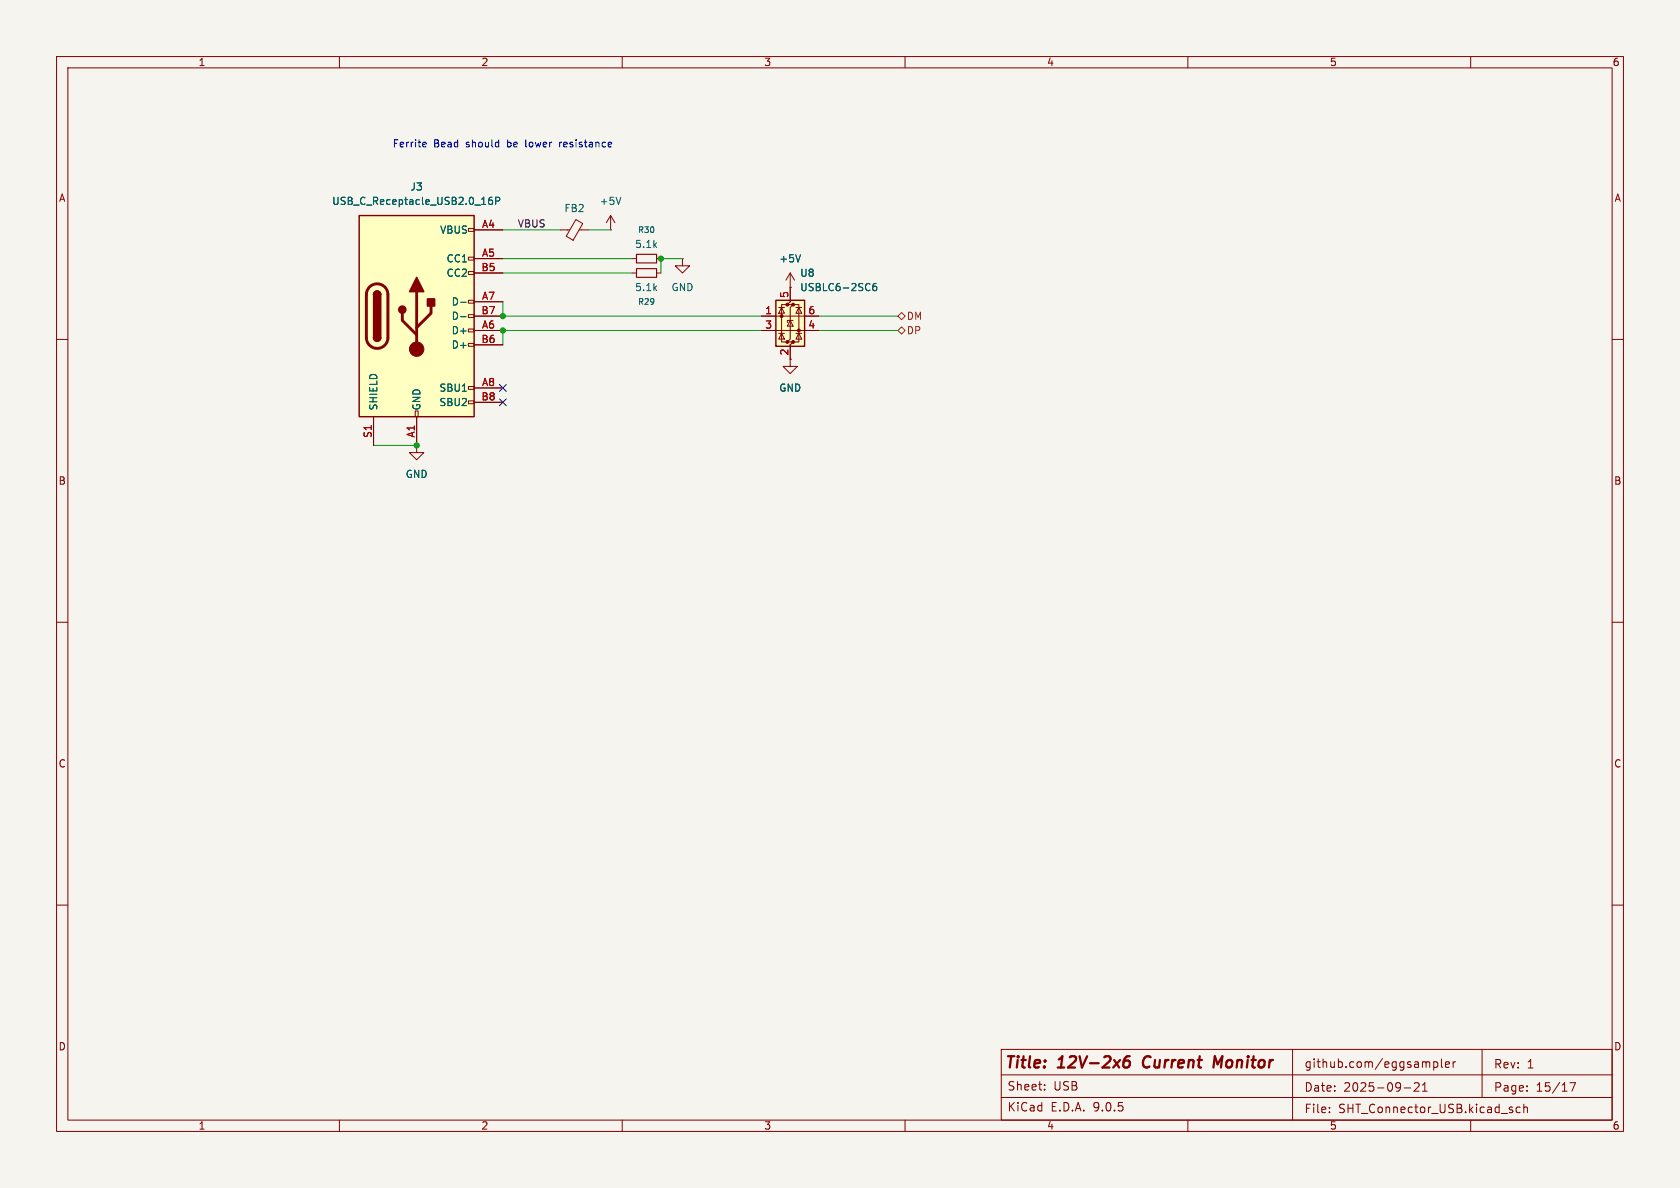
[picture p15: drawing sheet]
<svg xmlns="http://www.w3.org/2000/svg" width="297mm" height="210mm" viewBox="0 0 297 210" stroke-linecap="round" stroke-linejoin="round" font-family="sans-serif">
<defs><g id="words">
<g font-size="2.8" fill="#840000">
<text x="177.5" y="189.4">Title:</text>
<text x="187.2" y="189.4">12V-2x6</text>
<text x="202.9" y="189.4">Current</text>
<text x="216.2" y="189.4">Monitor</text>
</g>
<g font-size="2.1" fill="#840000">
<text x="230.5" y="189">github.com/eggsampler</text>
<text x="264" y="189.1">Rev:</text>
<text x="269.9" y="189.1">1</text>
<text x="178" y="196.7">KiCad</text>
<text x="178" y="193">Sheet:</text>
<text x="185.7" y="196.7">E.D.A.</text>
<text x="186.2" y="193">USB</text>
<text x="193.3" y="196.7">9.0.5</text>
<text x="230.5" y="193.2">Date:</text>
<text x="230.5" y="197">File:</text>
<text x="236.6" y="197">SHT_Connector_USB.kicad_sch</text>
<text x="237.5" y="193.2">2025-09-21</text>
<text x="264" y="193.2">Page:</text>
<text x="271.5" y="193.2">15/17</text>
</g>
<g font-size="1.8" fill="#840000">
<text x="35" y="11.9">1</text>
<text x="85" y="11.9">2</text>
<text x="135" y="11.9">3</text>
<text x="185" y="11.9">4</text>
<text x="235" y="11.9">5</text>
<text x="285" y="11.9">6</text>
<text x="10.3" y="35.9">A</text>
<text x="285.3" y="35.9">A</text>
<text x="10.3" y="85.9">B</text>
<text x="285.3" y="85.9">B</text>
<text x="10.3" y="135.9">C</text>
<text x="285.3" y="135.9">C</text>
<text x="10.3" y="185.9">D</text>
<text x="285.3" y="185.9">D</text>
<text x="35" y="199.9">1</text>
<text x="85" y="199.9">2</text>
<text x="135" y="199.9">3</text>
<text x="185" y="199.9">4</text>
<text x="235" y="199.9">5</text>
<text x="285" y="199.9">6</text>
</g>
<g font-size="1.8" fill="#0000c2">
<text x="69.3" y="26.3">Ferrite</text>
<text x="76.7" y="26.3">Bead</text>
<text x="82.5" y="26.3">should</text>
<text x="90" y="26.3">be</text>
<text x="93.4" y="26.3">lower</text>
<text x="99.6" y="26.3">resistance</text>
</g>
<g font-size="1.8" fill="#006464">
<text x="72.5" y="33.9">J3</text>
<text x="58.6" y="36.4">USB_C_Receptacle_USB2.0_16P</text>
<text x="77.7" y="41.5">VBUS</text>
<text x="99.7" y="37.7">FB2</text>
<text x="105.9" y="36.4">+5V</text>
<text x="78.9" y="46.6">CC1</text>
<text x="112.2" y="44">5.1k</text>
<text x="137.7" y="46.6">+5V</text>
<text x="78.9" y="49.1">CC2</text>
<text x="112.2" y="51.7">5.1k</text>
<text x="118.6" y="51.7">GND</text>
<text x="141.4" y="51.7">USBLC6-2SC6</text>
<text x="141.4" y="49.1">U8</text>
<text x="79.8" y="54.2">D-</text>
<text x="79.8" y="56.7">D-</text>
<text x="79.8" y="59.3">D+</text>
<text x="79.8" y="61.8">D+</text>
<text x="77.6" y="69.4">SBU1</text>
<text x="77.6" y="72">SBU2</text>
<text x="137.7" y="69.4">GND</text>
<text x="66.9" y="72.6" transform="rotate(-90 66.9 72.6)">SHIELD</text>
<text x="74.5" y="72.6" transform="rotate(-90 74.5 72.6)">GND</text>
<text x="71.6" y="84.7">GND</text>
</g>
<g font-size="1.8" fill="#a90000">
<text x="85.1" y="40.4">A4</text>
<text x="85.1" y="45.5">A5</text>
<text x="85" y="48">B5</text>
<text x="85.1" y="53.1">A7</text>
<text x="139.4" y="52.8" transform="rotate(-90 139.4 52.8)">5</text>
<text x="85" y="55.6">B7</text>
<text x="85.1" y="58.2">A6</text>
<text x="135.2" y="55.6">1</text>
<text x="135.2" y="58.2">3</text>
<text x="142.8" y="55.6">6</text>
<text x="142.8" y="58.2">4</text>
<text x="85" y="60.7">B6</text>
<text x="139.4" y="62.9" transform="rotate(-90 139.4 62.9)">2</text>
<text x="85" y="70.9">B8</text>
<text x="85.1" y="68.3">A8</text>
<text x="65.8" y="77.5" transform="rotate(-90 65.8 77.5)">S1</text>
<text x="73.4" y="77.5" transform="rotate(-90 73.4 77.5)">A1</text>
</g>
<text font-size="1.8" fill="#0f0f0f" x="91.4" y="40.3">VBUS</text>
<g font-size="1.8" fill="#725600">
<text x="160.2" y="56.7">DM</text>
<text x="160.2" y="59.3">DP</text>
</g>
<g font-size="1.4" fill="#006464">
<text x="112.7" y="41.4">R30</text>
<text x="112.7" y="54.1">R29</text>
</g>
</g></defs>
<path d="M0 0h297v210h-297z" fill="#f5f4ef" stroke="#f5f4ef" stroke-width=".18"/>
<g fill="none" stroke="#840000" stroke-width=".18">
<path d="M10 10h277v190h-277zM12 12h273v186h-273zM60 10v2M110 10v2M160 10v2M210 10v2M260 10v2M10 60h2M285 60h2M10 110h2M285 110h2M10 160h2"/>
<path d="M285 160h2M60 198v2M110 198v2M160 198v2M177 194h108M177 190h108M177 185.5h108v12.5h-108zM184.7 192.6v.1M184.7 191.8v.1M210 198v2M228.5 185.5v12.5M235 196.6v.1"/>
<path d="M235 195.8v.1M248.2 192.3h1.2M250 191.5l.6-.1 .2 .1 .1 .3-.9 1.1h.9M251.5 192.9h.8M251.5 191.8l.4-.4v1.5M253.5 187.8l.4-.1 .3 .3v.4l-.2 .2h-.5M253.5 187.7v1.5M254.8 187.2v1.3l.2 .2M255.5 188.2l.8-.2-.1-.2-.4-.1-.3 .2 .1 .7h.6M256.9 187.7v1M257.3 187.7l-.3 .1-.1 .2M260 198v2"/>
<path d="M262 185.5v8.5M268.7 195.8l-.4-.1-.3 .3v.4l.2 .2h.5M269.4 195.8l.2-.1 .4 .1v.9M269.4 195.2v1.5M270 192.8v.1M270 192v.1M277.5 191.4h1l-.6 1.5"/>
</g>
<path d="M198.7 187.7a.64 .64 0 0 1 1 0v.6a.66 .66 0 0 1-1 .3M199.7 186.7a.81 .81 0 0 0-.9 .5M202.3 187a1.27 1.27 0 0 0 0 1.6M216.1 186.7l-.8 1.4-.5-1.4-.3 2" fill="none" stroke="#840000" stroke-width=".4"/>
<path d="M63.5 38.1h20.3v35.6h-20.3z" fill="#ffffc2"/>
<g fill="none" stroke="#840000" stroke-width=".18">
<path d="M82.8 40.4h1v.5h-1zM82.8 45.5h1v.5h-1zM82.8 48h1v.5h-1zM82.8 53.1h1v.5h-1zM82.8 55.6h1v.5h-1zM82.8 58.2h1v.5h-1zM83.8 40.6h5.1M83.8 45.7h5.1M83.8 48.3h5.1M83.8 53.3h5.1M83.8 55.9h5.1M83.8 58.4h5.1"/>
<path d="M139.7 50.8h.1M139.7 48.3l-.8 1.2M139.7 48.3l.8 1.2M139.7 48.3v2.5M66 73.7v5M73.4 72.6h.5v1.1h-.5zM73.7 78.7v1.3h1.2l-1.2 1.3-1.3-1.3h1.3M73.7 78.7h.1M73.7 73.7v5M82.8 60.7h1v.5h-1zM82.8 68.3h1v.5h-1zM82.8 70.9h1v.5h-1z"/>
<path d="M83.8 61h5.1M83.8 68.6h5.1M83.8 71.1h5.1M139.7 63.5v1.3h1.3l-1.3 1.2-1.3-1.2h1.3"/>
</g>
<path d="M63.5 38.1h20.3v35.6h-20.3zM66 52.1a.64 .64 0 0 1 .7-.7 .64 .64 0 0 1 .6 .7M66 59.7a.64 .64 0 0 0 .7 .6 .64 .64 0 0 0 .6-.6" fill="none" stroke="#840000" stroke-width=".25"/>
<path d="M65.3 50.7a1.9 1.9 0 0 1 2.1-.4 1.9 1.9 0 0 1 1.2 1.8v7.6a1.91 1.91 0 0 1-1.9 1.9 1.91 1.91 0 0 1-1.9-1.9v-7.8l.1-.6zM71.1 55.4v1.2l2.6 2.6M73.7 51.6v10.1M76.2 54.1v1.3l-2.5 2.5" fill="none" stroke="#840000" stroke-width=".51"/>
<g fill="#840000" stroke="#840000" stroke-width=".25">
<path d="M66 52.1h1.3v7.6h-1.3z"/>
<path d="M66.2 51.6a.64 .64 0 0 1 .7-.1 .64 .64 0 0 1 .4 .6h-1.3z"/>
<path d="M66 59.7h1.3a.64 .64 0 0 1-.6 .6 .64 .64 0 0 1-.7-.6z"/>
<path d="M73.7 49l1.2 2.6h-2.5z"/>
<path d="M75.6 52.8h1.2v1.3h-1.2z"/>
<circle cx="71.1" cy="54.7" r=".63"/>
</g>
<circle cx="73.7" cy="61.7" r="1.27" fill="#840000" stroke="#840000" stroke-width=".18"/>
<path d="M87 34.9h-.4a.86 .86 0 0 0 0 1.2l.4-.1 .1-.4-.3-.2h-.3l-.1 .2M87.6 35.5h.6l.2-.2-.1-.3-.7-.1v1.2M81.4 53.4h1M81.4 56h1M141.5 45l-.4 1.3" fill="none" stroke="#006464" stroke-width=".18"/>
<path d="M137.2 53.1h5v8.1h-5z" fill="#ffffc2"/>
<g fill="#840000" stroke="#840000" stroke-width=".18">
<circle cx="138.2" cy="55.9" r=".25"/>
<circle cx="139.2" cy="53.8" r=".25"/>
<circle cx="139.2" cy="60.5" r=".25"/>
<circle cx="140.2" cy="53.8" r=".25"/>
<circle cx="140.2" cy="60.5" r=".25"/>
<circle cx="141.2" cy="58.4" r=".25"/>
</g>
<g fill="none" stroke="#840000" stroke-width=".18">
<path d="M101.8 38.8l1.2 .7-1.7 3-1.2-.7zM107.9 38.1l-.7 1.3M107.9 38.1l.8 1.3M107.9 38.1v2.5M83.8 55.9h5.1M83.8 58.4h5.1M83.8 45.7h5.1M83.8 40.6h5.1M83.8 48.3h5.1M83.8 53.3h5.1M99.1 40.6h1.6M102.4 40.6h1.7"/>
<path d="M107.9 40.6h.1M111.8 45.7h.7M111.8 48.3h.7M116.1 45.7h.7M116.1 48.3h.7M120.6 45.7v1.3h1.3l-1.3 1.3-1.2-1.3h1.2M120.6 45.7h.1M134.6 55.9h10.2M134.6 58.4h10.2M137.7 58.9h1M137.7 54.4h1M138.2 54.4l.5 1h-1z"/>
<path d="M138.2 58.9l.5 1h-1zM139.2 53.8h-1v6.7h1M139.7 50.8v2.5l-.5 .5h1l-.5 .6v5.5l-.5 .6h1l-.5 .5v2.5M139.7 56.6l.5 1.1h-1zM139.7 50.8h.1M140.2 56.6h-1v.4M140.2 53.8h1v6.7h-1M140.7 58.9h1M140.7 54.4h1M141.2 54.4l.5 1h-1zM141.2 58.9l.5 1h-1zM66 73.7v5"/>
<path d="M73.7 78.7h.1M73.7 73.7v5M83.8 61h5.1M83.8 68.6h5.1M83.8 71.1h5.1"/>
</g>
<path d="M137.2 53.1h5v8.1h-5z" fill="none" stroke="#840000" stroke-width=".25"/>
<path d="M87 34.9h-.4a.86 .86 0 0 0 0 1.2l.4-.1 .1-.4-.3-.2h-.3l-.1 .2M87.6 35.5h.6l.2-.2-.1-.3-.7-.1v1.2M109.8 34.9l-.5 1.2M81.4 53.4h1M81.4 56h1M141.5 45l-.4 1.3M154.9 50.1l-.4 .1a.86 .86 0 0 0 0 1.2l.4-.1 .1-.5-.2-.2h-.3l-.2 .2" fill="none" stroke="#006464" stroke-width=".18"/>
<path d="M112.5 45h3.6v1.5h-3.6zM112.5 47.5h3.6v1.5h-3.6z" fill="none" stroke="#840000" stroke-width=".2"/>
<path d="M158.7 55.9l.7-.7 .6 .7-.6 .6zM158.7 58.4l.7-.6 .6 .6-.6 .7z" fill="none" stroke="#725600" stroke-width=".18"/>
<path d="M88.9 40.6h10.2M88.9 45.7h22.9M88.9 53.3v2.6h45.7M88.9 48.3h22.9M104.1 40.6h3.8M120.6 45.7h-3.8v2.6M134.6 58.4h-45.7v2.6M144.8 58.4h13.9M144.8 55.9h13.9M66 78.7h7.7" fill="none" stroke="#009600" stroke-width=".18"/>
<path d="M88.3 70.5l1.2 1.2M88.3 68l1.2 1.2M89.5 70.5l-1.2 1.2M89.5 68l-1.2 1.2" fill="none" stroke="#000084" stroke-width=".18"/>
<path d="M74.9 25.1l.4 .1 .1 .2-.7 .2M75.3 25.9l-.4 .1M98.9 25.1v.9M99.2 25.1l-.3 .3" fill="none" stroke="#0000c2" stroke-width=".18"/>
<g fill="#009600" stroke="#009600" stroke-width=".18">
<circle cx="73.7" cy="78.7" r=".46"/>
<circle cx="116.8" cy="45.7" r=".46"/>
<circle cx="88.9" cy="58.4" r=".46"/>
<circle cx="88.9" cy="55.9" r=".46"/>
</g>
<use href="#words"/>
</svg>
